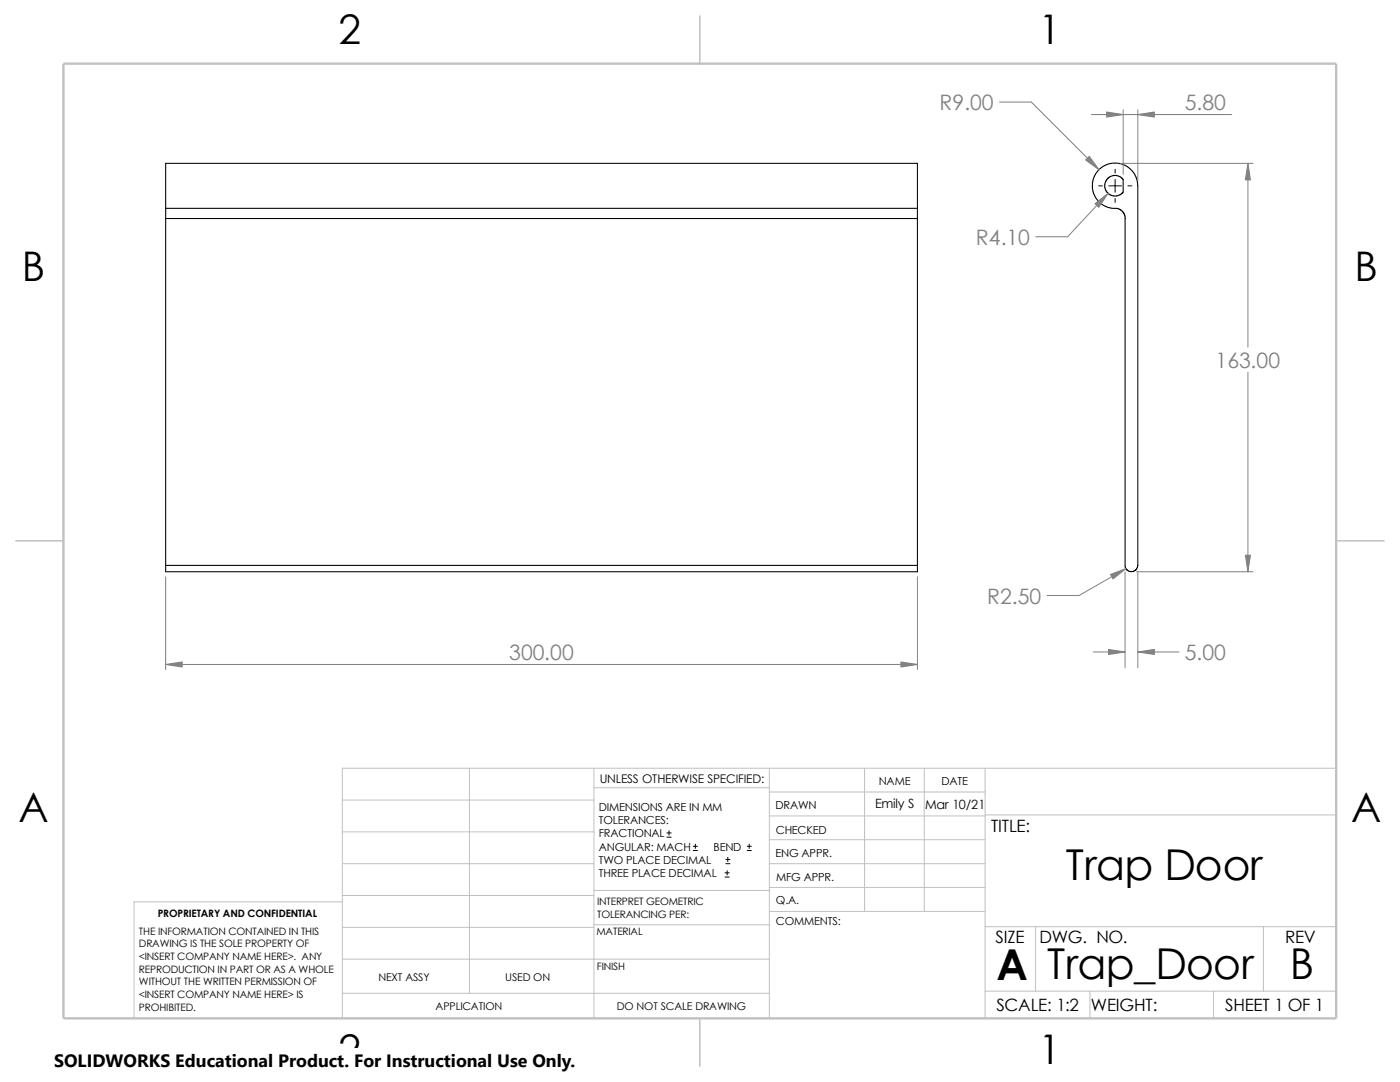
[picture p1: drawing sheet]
<svg xmlns="http://www.w3.org/2000/svg" width="279mm" height="216mm" viewBox="0 0 279 216" stroke-linecap="round" stroke-linejoin="round" font-family="sans-serif">
<defs><g id="words">
<g font-size="8.5">
<text x="212.7" y="175.5">Trap Door</text>
<text x="198.8" y="195.5">A</text>
<text x="209" y="195.3">Trap_Door</text>
<text x="257.4" y="195.3">B</text>
</g>
<g font-size="8.1">
<text x="67.6" y="8.8">2</text>
<text x="207.3" y="8.8">1</text>
<text x="4.4" y="56.1">B</text>
<text x="270.3" y="56.1">B</text>
<text x="3.7" y="164.1">A</text>
<text x="269.6" y="164.1">A</text>
<text x="67.6" y="212.3">2</text>
<text x="207.3" y="212.3">1</text>
</g>
<g font-size="4.2" fill="#808080">
<text x="187.5" y="22">R9.00</text>
<text x="236.5" y="22">5.80</text>
<text x="194.8" y="48.9">R4.10</text>
<text x="242.6" y="73.4">163.00</text>
<text x="197" y="120.5">R2.50</text>
<text x="101.6" y="131.7">300.00</text>
<text x="236.5" y="131.7">5.00</text>
</g>
<text font-size="3.6" x="10.8" y="213">SOLIDWORKS Educational Product. For Instructional Use Only.</text>
<g font-size="3.4">
<text x="197.8" y="166">TITLE:</text>
<text x="198.7" y="188.1">SIZE</text>
<text x="207.5" y="188.1">DWG. NO.</text>
<text x="256.5" y="188.2">REV</text>
<text x="198.8" y="201.7">SCALE: 1:2</text>
<text x="217.7" y="201.8">WEIGHT:</text>
<text x="244.5" y="201.7">SHEET 1 OF 1</text>
</g>
<g font-size="2.5">
<text x="174.6" y="161.3">Emily S</text>
<text x="184.6" y="161.4">Mar 10/21</text>
</g>
<text font-size="2.4" x="119.7" y="156.2">UNLESS OTHERWISE SPECIFIED:</text>
<g font-size="2.2">
<text x="119.5" y="161.8">DIMENSIONS ARE IN MM</text>
<text x="154.8" y="161.5">DRAWN</text>
<text x="175.4" y="156.7">NAME</text>
<text x="187.9" y="156.7">DATE</text>
<text x="119.5" y="164.4">TOLERANCES:</text>
<text x="119.5" y="167.1">FRACTIONAL</text>
<text x="154.8" y="166.3">CHECKED</text>
<text x="119.5" y="172.4">TWO PLACE DECIMAL</text>
<text x="119.5" y="169.8">ANGULAR: MACH</text>
<text x="142.4" y="169.8">BEND</text>
<text x="154.8" y="171">ENG APPR.</text>
<text x="119.5" y="175">THREE PLACE DECIMAL</text>
<text x="154.9" y="175.7">MFG APPR.</text>
<text x="154.9" y="184.7">COMMENTS:</text>
<text x="154.9" y="180.5">Q.A.</text>
</g>
<g font-size="2.1">
<text x="75.5" y="195.7">NEXT ASSY</text>
<text x="100.8" y="195.7">USED ON</text>
<text x="86.9" y="201.5">APPLICATION</text>
<text x="123.1" y="201.6">DO NOT SCALE DRAWING</text>
</g>
<g font-size="2">
<text x="31.5" y="183">PROPRIETARY AND CONFIDENTIAL</text>
<text x="119.2" y="183.1">TOLERANCING PER:</text>
<text x="119.2" y="180.6">INTERPRET GEOMETRIC</text>
<text x="27.7" y="186.5">THE INFORMATION CONTAINED IN THIS</text>
<text x="27.7" y="189.1">DRAWING IS THE SOLE PROPERTY OF</text>
<text x="27.7" y="191.6">&lt;INSERT COMPANY NAME HERE&gt;. ANY</text>
<text x="119" y="186.6">MATERIAL</text>
<text x="27.7" y="194.1">REPRODUCTION IN PART OR AS A WHOLE</text>
<text x="27.7" y="196.6">WITHOUT THE WRITTEN PERMISSION OF</text>
<text x="119.1" y="193.5">FINISH</text>
<text x="27.7" y="199.1">&lt;INSERT COMPANY NAME HERE&gt; IS</text>
<text x="27.7" y="201.7">PROHIBITED.</text>
</g>
</g></defs>
<g fill="none" stroke="#c0c0c0" stroke-width=".2">
<path d="M68.3 159.6h50.2M93.7 153.3v44.9M118.5 153.3v49.9M118.5 157.2h35M153.5 153.3v49.9M153.5 158h43.1M172.6 153.3v28.6M184.4 153.3v28.6M196.6 153.3v49.9M266.7 153.3h-198.4v49.9M68.3 166h50.2M68.3 172.3h50.2"/>
<path d="M68.3 178.7h50.2M68.3 180h-41.5v23.2M118.5 177.7h35.1M153.5 162.8h43.1M153.5 167.6h43.1M153.5 172.3h43.1M153.5 177.1h43.1M196.6 162.6h70.1M68.3 198.2h85.2M68.3 191.4h85.2M68.3 185h50.2M118.5 184.5h35.1"/>
<path d="M153.6 181.9h43M196.6 184.9h70.1M196.6 197.8h70.1M206.7 184.9v12.9M217.5 197.8v5.4M242.2 197.8v5.4M252.1 184.9v12.9"/>
</g>
<path d="M139.7 3.2v9.5M3.1 107.9h9.6M266.7 107.9h9.5M139.7 203.2v9.5" fill="none" stroke="#c0c0c0" stroke-width=".21"/>
<path d="M12.7 12.7h254v190.5h-254z" fill="none" stroke="#c0c0c0" stroke-width=".47"/>
<path d="M221.1 35.6l.9-.5 .8-.1 .7 .2 .6 .5 .1 2.7-.4 .3-.8 .4h-.7l-.7-.2-.7-.5-.4-.9v-.7l.2-.7zM33.1 41.6h150M33.1 43.6h150M33.1 43.6v69.2M33.1 41.6v-9h150v9M33.1 41.6v2M183.1 41.6v2M183.1 43.6v69.2M222.5 41.6l.7 .1 .7 .4 .5 .6 .2 .9M222.5 41.6l-1.4-.2-1.5-.9-.9-1-.3-.6-.4-1.8 .2-1.4 .5-1 .4-.6 1-.9 .6-.3 1.8-.4 1.8 .4 .6 .3 1.1 .9 .9 1.6 .2 1.4v75.7l-.1 .4-.4 .6-.8 .3-.8-.3-.5-.7v-69.5M33.1 112.8v1.3h150v-1.3M33.1 112.8h150" fill="none" stroke="#000" stroke-width=".21"/>
<g fill="none" stroke="#000" stroke-width=".2">
<path d="M219.2 37.1h.8M221.3 37.1h2.5M222.5 33.8v.7M222.5 35.8v2.6M222.5 39.6v.8M225.1 37.1h.8M133.1 167h.8M133.1 166.2h.8M133.5 165.8v.8M138.3 169.7h.9M138.3 168.9h.9M138.8 168.4v.9"/>
<path d="M144.7 175h.8M144.7 174.2h.8M144.9 172.3h.8M144.9 171.5h.8M145.1 173.7v.9M145.2 171.1v.8M149.1 169.7h.8M149.1 168.9h.8M149.5 168.4v.9"/>
</g>
<g fill="none" stroke="#808080" stroke-width=".2">
<path d="M199.5 20.4h6.3l13.6 13.5M217.8 22.9h28M221.1 38.6l-8 8.6h-6.4M223.6 32.6h26.5M224.2 21.9v12.9M227.1 21.9v14.2M249 32.6v36.7M249 74.3v39.8M33.1 115.1v18.5M183.1 115.1v18.5M224.5 114.1v19.2M224.7 113.5l-9.4 5.3h-6.3"/>
<path d="M226.8 114.1h23.3M227.1 114.1v19.2M33.1 132.6h150M218.2 130.1h6.3M227.1 130.1h8.2"/>
</g>
<g fill="#808080" stroke="#808080" stroke-width=".2">
<path d="M33.1 132.6l3.3-.5v1z"/>
<path d="M179.8 132.1l3.3 .5-3.3 .5z"/>
<path d="M221.2 129.6l3.3 .5-3.3 .5z"/>
<path d="M227.1 22.9l3.3-.5v1z"/>
<path d="M248.5 110.8h1.1l-.6 3.3z"/>
<path d="M249 32.6l.6 3.3h-1.1z"/>
<path d="M220.9 22.4l3.3 .5-3.3 .5z"/>
<path d="M217.4 31.2l2 2.7-2.7-2z"/>
<path d="M218.5 40.6l2.6-2-1.8 2.8z"/>
<path d="M227.1 130.1l3.3-.5v1z"/>
<path d="M221.6 114.6l3.1-1.1-2.6 2z"/>
</g>
<path d="M10.8 209.2h104.1v6.7h-104.1z" fill="#fff"/>
<use href="#words"/>
</svg>
